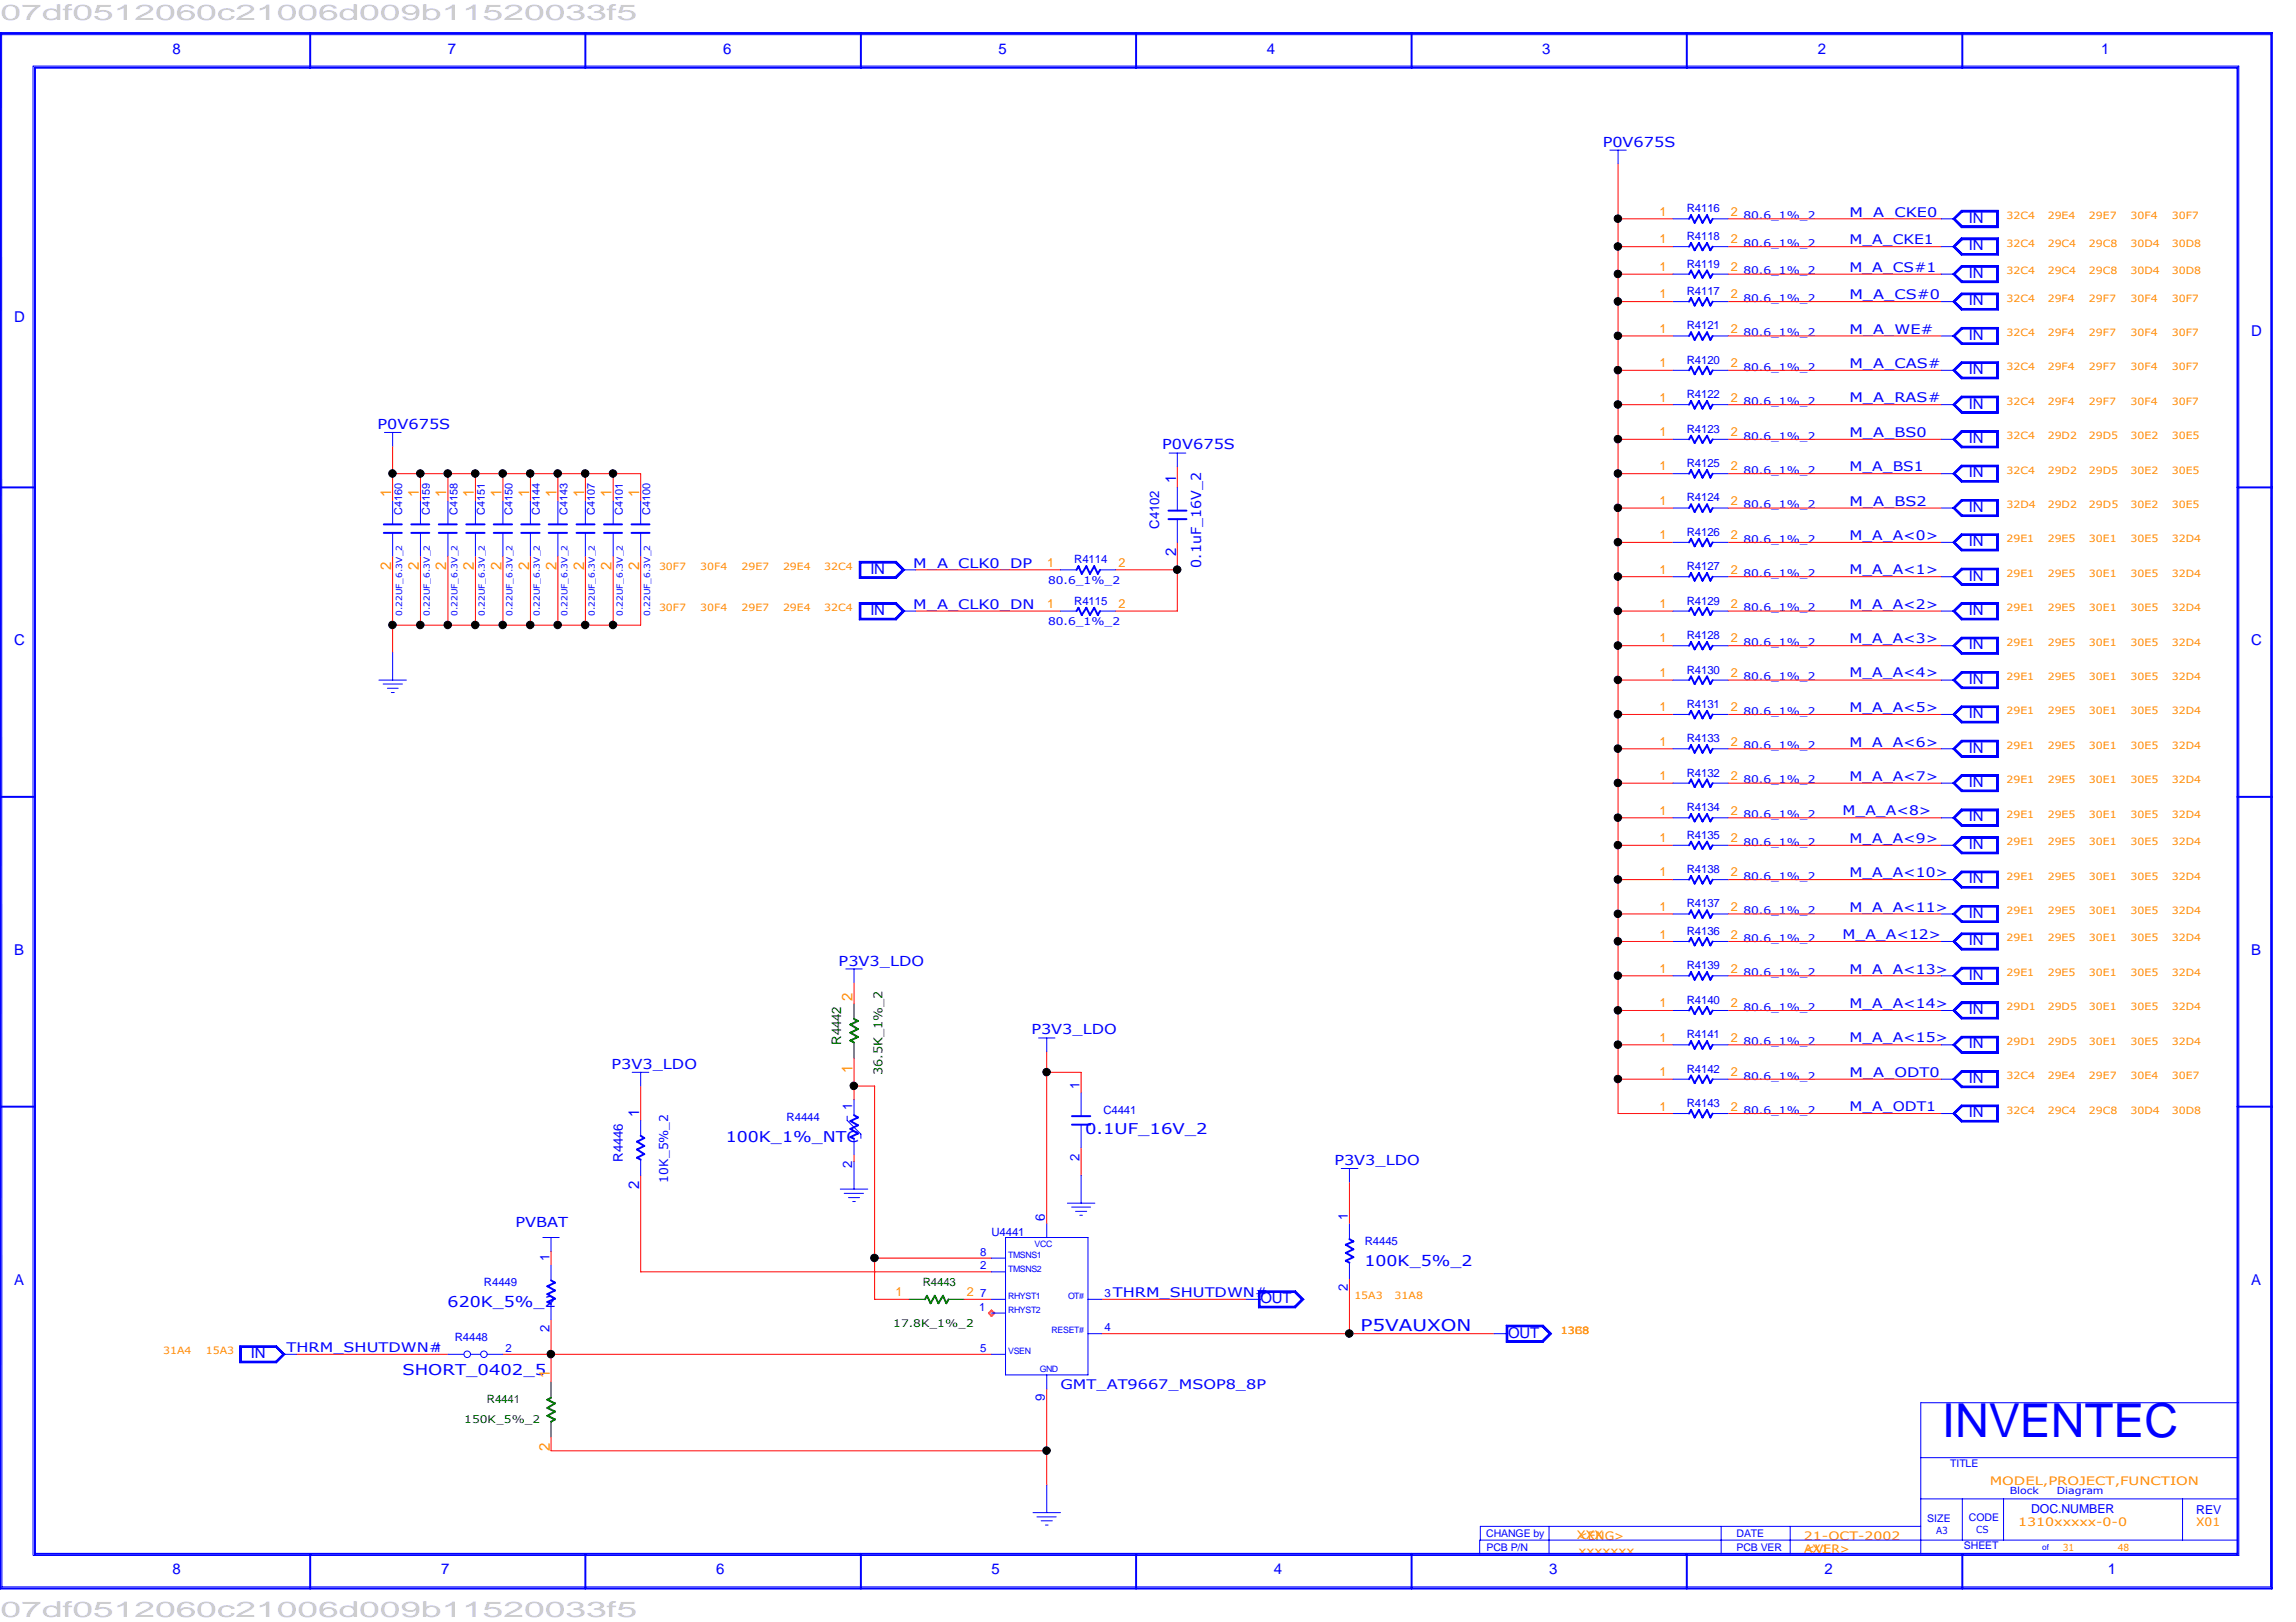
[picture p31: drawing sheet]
<svg xmlns="http://www.w3.org/2000/svg" width="297mm" height="210mm" viewBox="0 0 297 210" stroke-linecap="round" stroke-linejoin="round" font-family="sans-serif">
<defs><g id="words">
<text font-size="6.1" fill="#00f" x="251.2" y="186">INVENTEC</text>
<g font-size="2.8" fill="#cdcdcd">
<text x=".1" y="2.5">07df0512060c21006d009b11520033f5</text>
<text x=".1" y="209.3">07df0512060c21006d009b11520033f5</text>
</g>
<text font-size="2.1" fill="#00f" x="176" y="172.3">P5VAUXON</text>
<g font-size="1.9" fill="#00f">
<text x="22.3" y="6.9">8</text>
<text x="58" y="6.9">7</text>
<text x="93.6" y="6.9">6</text>
<text x="129.2" y="6.9">5</text>
<text x="163.9" y="6.9">4</text>
<text x="199.5" y="6.9">3</text>
<text x="235.2" y="6.9">2</text>
<text x="271.8" y="6.9">1</text>
<text x="254.7" y="28.8">IN</text>
<text x="254.7" y="32.4">IN</text>
<text x="254.7" y="35.9">IN</text>
<text x="1.8" y="41.7">D</text>
<text x="254.7" y="39.5">IN</text>
<text x="254.7" y="44">IN</text>
<text x="291.2" y="43.4">D</text>
<text x="254.7" y="48.4">IN</text>
<text x="254.7" y="52.9">IN</text>
<text x="254.7" y="57.3">IN</text>
<text x="152.1" y="62.6" transform="rotate(-90 152.1 62.6)">1</text>
<text x="254.7" y="61.8">IN</text>
<text x="152.1" y="72" transform="rotate(-90 152.1 72)">2</text>
<text x="254.7" y="66.3">IN</text>
<text x="254.7" y="70.7">IN</text>
<text x="112.6" y="74.3">IN</text>
<text x="254.7" y="75.1">IN</text>
<text x="1.8" y="83.5">C</text>
<text x="112.6" y="79.6">IN</text>
<text x="254.7" y="79.6">IN</text>
<text x="291.2" y="83.5">C</text>
<text x="254.7" y="84">IN</text>
<text x="254.7" y="88.5">IN</text>
<text x="254.7" y="93">IN</text>
<text x="254.7" y="97.4">IN</text>
<text x="254.7" y="101.9">IN</text>
<text x="254.7" y="106.3">IN</text>
<text x="254.7" y="109.9">IN</text>
<text x="254.7" y="114.3">IN</text>
<text x="254.7" y="118.8">IN</text>
<text x="1.8" y="123.6">B</text>
<text x="254.7" y="122.3">IN</text>
<text x="291.2" y="123.6">B</text>
<text x="254.7" y="126.8">IN</text>
<text x="254.7" y="131.2">IN</text>
<text x="254.7" y="135.7">IN</text>
<text x="254.7" y="140.2">IN</text>
<text x="82.7" y="144.5" transform="rotate(-90 82.7 144.5)">1</text>
<text x="93.9" y="147.7">100K_1%_NTC</text>
<text x="140.4" y="146.8">0.1UF_16V_2</text>
<text x="254.7" y="144.6">IN</text>
<text x="82.7" y="153.9" transform="rotate(-90 82.7 153.9)">2</text>
<text x="1.8" y="166.3">A</text>
<text x="176.5" y="163.8">100K_5%_2</text>
<text x="291.2" y="166.3">A</text>
<text x="57.9" y="169.1">620K_5%_2</text>
<text x="163.1" y="168.7">OUT</text>
<text x="195.1" y="173.1">OUT</text>
<text x="32.5" y="175.8">IN</text>
<text x="52.1" y="178">SHORT_0402_5</text>
<text x="22.3" y="203.7">8</text>
<text x="57.1" y="203.7">7</text>
<text x="92.7" y="203.7">6</text>
<text x="128.3" y="203.7">5</text>
<text x="164.8" y="203.7">4</text>
<text x="200.4" y="203.7">3</text>
<text x="236" y="203.7">2</text>
<text x="272.7" y="203.7">1</text>
</g>
<g font-size="1.9" fill="#ff8c00">
<text x="50.6" y="64.3" transform="rotate(-90 50.6 64.3)">1</text>
<text x="54.2" y="64.3" transform="rotate(-90 54.2 64.3)">1</text>
<text x="57.7" y="64.3" transform="rotate(-90 57.7 64.3)">1</text>
<text x="61.3" y="64.3" transform="rotate(-90 61.3 64.3)">1</text>
<text x="64.9" y="64.3" transform="rotate(-90 64.9 64.3)">1</text>
<text x="68.4" y="64.3" transform="rotate(-90 68.4 64.3)">1</text>
<text x="72" y="64.3" transform="rotate(-90 72 64.3)">1</text>
<text x="75.6" y="64.3" transform="rotate(-90 75.6 64.3)">1</text>
<text x="79.1" y="64.3" transform="rotate(-90 79.1 64.3)">1</text>
<text x="82.7" y="64.3" transform="rotate(-90 82.7 64.3)">1</text>
<text x="50.6" y="73.7" transform="rotate(-90 50.6 73.7)">2</text>
<text x="54.2" y="73.7" transform="rotate(-90 54.2 73.7)">2</text>
<text x="57.7" y="73.7" transform="rotate(-90 57.7 73.7)">2</text>
<text x="61.3" y="73.7" transform="rotate(-90 61.3 73.7)">2</text>
<text x="64.9" y="73.7" transform="rotate(-90 64.9 73.7)">2</text>
<text x="68.4" y="73.7" transform="rotate(-90 68.4 73.7)">2</text>
<text x="72" y="73.7" transform="rotate(-90 72 73.7)">2</text>
<text x="75.6" y="73.7" transform="rotate(-90 75.6 73.7)">2</text>
<text x="79.1" y="73.7" transform="rotate(-90 79.1 73.7)">2</text>
<text x="82.7" y="73.7" transform="rotate(-90 82.7 73.7)">2</text>
<text x="110.3" y="129.5" transform="rotate(-90 110.3 129.5)">2</text>
<text x="110.3" y="138.9" transform="rotate(-90 110.3 138.9)">1</text>
<text x="71.1" y="178.3" transform="rotate(-90 71.1 178.3)">1</text>
<text x="71.1" y="187.7" transform="rotate(-90 71.1 187.7)">2</text>
</g>
<g font-size="1.8" fill="#00f">
<text x="207.3" y="19">P0V675S</text>
<text x="48.8" y="55.5">P0V675S</text>
<text x="150.4" y="58.2">P0V675S</text>
<text x="155.4" y="73.5" transform="rotate(-90 155.4 73.5)">0.1uF_16V_2</text>
<text x="108.5" y="125">P3V3_LDO</text>
<text x="133.4" y="133.9">P3V3_LDO</text>
<text x="79.1" y="138.3">P3V3_LDO</text>
<text x="172.6" y="150.8">P3V3_LDO</text>
<text x="66.7" y="158.8">PVBAT</text>
</g>
<g font-size="1.7" fill="#00f">
<text x="239.3" y="28">M_A_CKE0</text>
<text x="239.3" y="31.6">M_A_CKE1</text>
<text x="239.3" y="35.1">M_A_CS#1</text>
<text x="239.3" y="38.7">M_A_CS#0</text>
<text x="239.3" y="43.2">M_A_WE#</text>
<text x="239.3" y="47.6">M_A_CAS#</text>
<text x="239.3" y="52.1">M_A_RAS#</text>
<text x="239.3" y="56.5">M_A_BS0</text>
<text x="239.3" y="61">M_A_BS1</text>
<text x="239.3" y="65.4">M_A_BS2</text>
<text x="150" y="68.4" transform="rotate(-90 150 68.4)">C4102</text>
<text x="239.3" y="69.9">M_A_A&lt;0&gt;</text>
<text x="118.1" y="73.4">M_A_CLK0_DP</text>
<text x="239.3" y="74.3">M_A_A&lt;1&gt;</text>
<text x="118.1" y="78.8">M_A_CLK0_DN</text>
<text x="239.3" y="78.8">M_A_A&lt;2&gt;</text>
<text x="239.3" y="83.2">M_A_A&lt;3&gt;</text>
<text x="239.3" y="87.7">M_A_A&lt;4&gt;</text>
<text x="239.3" y="92.2">M_A_A&lt;5&gt;</text>
<text x="239.3" y="96.6">M_A_A&lt;6&gt;</text>
<text x="239.3" y="101">M_A_A&lt;7&gt;</text>
<text x="238.4" y="105.5">M_A_A&lt;8&gt;</text>
<text x="239.3" y="109.1">M_A_A&lt;9&gt;</text>
<text x="239.3" y="113.5">M_A_A&lt;10&gt;</text>
<text x="239.3" y="118">M_A_A&lt;11&gt;</text>
<text x="238.4" y="121.5">M_A_A&lt;12&gt;</text>
<text x="239.3" y="126">M_A_A&lt;13&gt;</text>
<text x="239.3" y="130.4">M_A_A&lt;14&gt;</text>
<text x="239.3" y="134.9">M_A_A&lt;15&gt;</text>
<text x="110.2" y="143.6" transform="rotate(-90 110.2 143.6)">1</text>
<text x="139.7" y="141" transform="rotate(-90 139.7 141)">1</text>
<text x="239.3" y="139.3">M_A_ODT0</text>
<text x="239.3" y="143.8">M_A_ODT1</text>
<text x="80.6" y="150.3" transform="rotate(-90 80.6 150.3)">R4446</text>
<text x="110.2" y="151.1" transform="rotate(-90 110.2 151.1)">2</text>
<text x="139.7" y="150.2" transform="rotate(-90 139.7 150.2)">2</text>
<text x="135.2" y="158" transform="rotate(-90 135.2 158)">6</text>
<text x="174.4" y="157.9" transform="rotate(-90 174.4 157.9)">1</text>
<text x="71.1" y="163.2" transform="rotate(-90 71.1 163.2)">1</text>
<text x="144" y="167.9">THRM_SHUTDWN#</text>
<text x="174.4" y="167.1" transform="rotate(-90 174.4 167.1)">2</text>
<text x="71.1" y="172.4" transform="rotate(-90 71.1 172.4)">2</text>
<text x="37.1" y="175">THRM_SHUTDWN#</text>
<text x="137.2" y="179.8">GMT_AT9667_MSOP8_8P</text>
<text x="135.2" y="181.4" transform="rotate(-90 135.2 181.4)">9</text>
</g>
<text font-size="1.7" fill="#008000" x="108.8" y="135.2" transform="rotate(-90 108.8 135.2)">R4442</text>
<g font-size="1.6" fill="#ff8c00">
<text x="214.7" y="27.9">1</text>
<text x="223.9" y="27.9">2</text>
<text x="214.7" y="31.5">1</text>
<text x="214.7" y="35.1">1</text>
<text x="223.9" y="31.5">2</text>
<text x="223.9" y="35.1">2</text>
<text x="214.7" y="38.6">1</text>
<text x="223.9" y="38.6">2</text>
<text x="214.7" y="43.1">1</text>
<text x="214.7" y="47.5">1</text>
<text x="223.9" y="43.1">2</text>
<text x="223.9" y="47.5">2</text>
<text x="214.7" y="52">1</text>
<text x="223.9" y="52">2</text>
<text x="214.7" y="56.4">1</text>
<text x="223.9" y="56.4">2</text>
<text x="214.7" y="60.9">1</text>
<text x="214.7" y="65.4">1</text>
<text x="223.9" y="60.9">2</text>
<text x="223.9" y="65.4">2</text>
<text x="214.7" y="69.8">1</text>
<text x="223.9" y="69.8">2</text>
<text x="135.5" y="73.4">1</text>
<text x="144.7" y="73.4">2</text>
<text x="214.7" y="74.3">1</text>
<text x="223.9" y="74.3">2</text>
<text x="135.5" y="78.7">1</text>
<text x="144.7" y="78.7">2</text>
<text x="214.7" y="78.7">1</text>
<text x="214.7" y="83.1">1</text>
<text x="223.9" y="78.7">2</text>
<text x="223.9" y="83.1">2</text>
<text x="214.7" y="87.6">1</text>
<text x="223.9" y="87.6">2</text>
<text x="214.7" y="92.1">1</text>
<text x="223.9" y="92.1">2</text>
<text x="214.7" y="96.5">1</text>
<text x="214.7" y="101">1</text>
<text x="223.9" y="96.5">2</text>
<text x="223.9" y="101">2</text>
<text x="214.7" y="105.4">1</text>
<text x="223.9" y="105.4">2</text>
<text x="214.7" y="109">1</text>
<text x="214.7" y="113.4">1</text>
<text x="223.9" y="109">2</text>
<text x="223.9" y="113.4">2</text>
<text x="214.7" y="117.9">1</text>
<text x="223.9" y="117.9">2</text>
<text x="214.7" y="121.5">1</text>
<text x="214.7" y="125.9">1</text>
<text x="223.9" y="121.5">2</text>
<text x="223.9" y="125.9">2</text>
<text x="214.7" y="130.3">1</text>
<text x="223.9" y="130.3">2</text>
<text x="214.7" y="134.8">1</text>
<text x="223.9" y="134.8">2</text>
<text x="214.7" y="139.2">1</text>
<text x="214.7" y="143.7">1</text>
<text x="223.9" y="139.2">2</text>
<text x="223.9" y="143.7">2</text>
<text x="115.9" y="167.8">1</text>
<text x="125.1" y="167.8">2</text>
</g>
<text font-size="1.6" fill="#008000" x="114.2" y="139.1" transform="rotate(-90 114.2 139.1)">36.5K_1%_2</text>
<g font-size="1.6" fill="#00f">
<text x="86.4" y="153" transform="rotate(-90 86.4 153)">10K_5%_2</text>
<text x="262.8" y="195.8">DOC.NUMBER</text>
<text x="284.1" y="195.9">REV</text>
</g>
<g font-size="1.5" fill="#00f">
<text x="218.2" y="27.5">R4116</text>
<text x="218.2" y="31.1">R4118</text>
<text x="218.2" y="34.6">R4119</text>
<text x="218.2" y="38.2">R4117</text>
<text x="218.2" y="42.6">R4121</text>
<text x="218.2" y="47.1">R4120</text>
<text x="218.2" y="51.5">R4122</text>
<text x="218.2" y="56">R4123</text>
<text x="218.2" y="60.5">R4125</text>
<text x="218.2" y="64.9">R4124</text>
<text x="218.2" y="69.3">R4126</text>
<text x="139" y="72.9">R4114</text>
<text x="218.2" y="73.8">R4127</text>
<text x="139" y="78.2">R4115</text>
<text x="218.2" y="78.2">R4129</text>
<text x="218.2" y="82.7">R4128</text>
<text x="218.2" y="87.2">R4130</text>
<text x="218.2" y="91.6">R4131</text>
<text x="218.2" y="96.1">R4133</text>
<text x="218.2" y="100.5">R4132</text>
<text x="218.2" y="105">R4134</text>
<text x="218.2" y="108.5">R4135</text>
<text x="218.2" y="113">R4138</text>
<text x="218.2" y="117.4">R4137</text>
<text x="218.2" y="121">R4136</text>
<text x="218.2" y="125.4">R4139</text>
<text x="218.2" y="129.9">R4140</text>
<text x="218.2" y="134.4">R4141</text>
<text x="218.2" y="138.8">R4142</text>
<text x="218.2" y="143.3">R4143</text>
<text x="101.8" y="145">R4444</text>
<text x="142.7" y="144.1">C4441</text>
<text x="128.3" y="159.9">U4441</text>
<text x="176.6" y="161.1">R4445</text>
<text x="62.6" y="166.4">R4449</text>
<text x="126.8" y="162.5">8</text>
<text x="126.8" y="167.9">7</text>
<text x="126.8" y="164.3">2</text>
<text x="142.9" y="167.9">3</text>
<text x="58.8" y="173.5">R4448</text>
<text x="126.7" y="169.6">1</text>
<text x="142.9" y="172.3">4</text>
<text x="56.3" y="175">1</text>
<text x="65.4" y="175">2</text>
<text x="126.8" y="175">5</text>
</g>
<g font-size="1.5" fill="#008000">
<text x="119.4" y="166.4">R4443</text>
<text x="63" y="181.6">R4441</text>
</g>
<g font-size="1.5" fill="#ff8c00">
<text x="257.4" y="192.2">MODEL,PROJECT,FUNCTION</text>
<text x="261.1" y="197.5">1310xxxxx-0-0</text>
<text x="284.1" y="197.5">X01</text>
<text x="204" y="199.1">XXX</text>
<text x="204.1" y="199.3">&lt;ENG&gt;</text>
<text x="204.2" y="201.2">xxxxxxx</text>
<text x="233.4" y="199.3">21-OCT-2002</text>
<text x="233.4" y="200.9">AX1</text>
<text x="233.5" y="200.9">&lt;VER&gt;</text>
</g>
<g font-size="1.4" fill="#00f">
<text x="225.5" y="28.4">80.6_1%_2</text>
<text x="225.5" y="32">80.6_1%_2</text>
<text x="225.5" y="35.5">80.6_1%_2</text>
<text x="225.5" y="39.1">80.6_1%_2</text>
<text x="225.5" y="43.5">80.6_1%_2</text>
<text x="225.5" y="48">80.6_1%_2</text>
<text x="225.5" y="52.4">80.6_1%_2</text>
<text x="225.5" y="56.9">80.6_1%_2</text>
<text x="225.5" y="61.3">80.6_1%_2</text>
<text x="225.5" y="65.8">80.6_1%_2</text>
<text x="52" y="66.6" transform="rotate(-90 52 66.6)">C4160</text>
<text x="55.6" y="66.6" transform="rotate(-90 55.6 66.6)">C4159</text>
<text x="59.2" y="66.6" transform="rotate(-90 59.2 66.6)">C4158</text>
<text x="62.7" y="66.6" transform="rotate(-90 62.7 66.6)">C4151</text>
<text x="66.3" y="66.6" transform="rotate(-90 66.3 66.6)">C4150</text>
<text x="69.8" y="66.6" transform="rotate(-90 69.8 66.6)">C4144</text>
<text x="73.4" y="66.6" transform="rotate(-90 73.4 66.6)">C4143</text>
<text x="77" y="66.6" transform="rotate(-90 77 66.6)">C4107</text>
<text x="80.6" y="66.6" transform="rotate(-90 80.6 66.6)">C4101</text>
<text x="84.1" y="66.6" transform="rotate(-90 84.1 66.6)">C4100</text>
<text x="225.5" y="70.2">80.6_1%_2</text>
<text x="135.6" y="75.6">80.6_1%_2</text>
<text x="225.5" y="74.7">80.6_1%_2</text>
<text x="135.6" y="80.9">80.6_1%_2</text>
<text x="225.5" y="79.1">80.6_1%_2</text>
<text x="225.5" y="83.6">80.6_1%_2</text>
<text x="225.5" y="88.1">80.6_1%_2</text>
<text x="225.5" y="92.5">80.6_1%_2</text>
<text x="225.5" y="96.9">80.6_1%_2</text>
<text x="225.5" y="101.4">80.6_1%_2</text>
<text x="225.5" y="105.9">80.6_1%_2</text>
<text x="225.5" y="109.4">80.6_1%_2</text>
<text x="225.5" y="113.9">80.6_1%_2</text>
<text x="225.5" y="118.3">80.6_1%_2</text>
<text x="225.5" y="121.9">80.6_1%_2</text>
<text x="225.5" y="126.3">80.6_1%_2</text>
<text x="225.5" y="130.8">80.6_1%_2</text>
<text x="225.5" y="135.3">80.6_1%_2</text>
<text x="225.5" y="139.7">80.6_1%_2</text>
<text x="225.5" y="144.1">80.6_1%_2</text>
<text x="252.3" y="189.9">TITLE</text>
<text x="249.3" y="197">SIZE</text>
<text x="254.7" y="196.8">CODE</text>
<text x="192.3" y="198.8">CHANGE by</text>
<text x="192.3" y="200.7">PCB P/N</text>
<text x="224.7" y="198.8">DATE</text>
<text x="224.7" y="200.7">PCB VER</text>
<text x="254.1" y="200.4">SHEET</text>
</g>
<g font-size="1.4" fill="#008000">
<text x="115.6" y="171.7">17.8K_1%_2</text>
<text x="60.1" y="184.2">150K_5%_2</text>
</g>
<g font-size="1.3" fill="#ff8c00">
<text x="259.6" y="28.3">32C4</text>
<text x="264.9" y="28.3">29E4</text>
<text x="270.3" y="28.3">29E7</text>
<text x="275.6" y="28.3">30F4</text>
<text x="281" y="28.3">30F7</text>
<text x="259.6" y="31.9">32C4</text>
<text x="259.6" y="35.5">32C4</text>
<text x="264.9" y="31.9">29C4</text>
<text x="264.9" y="35.5">29C4</text>
<text x="270.3" y="31.9">29C8</text>
<text x="270.3" y="35.5">29C8</text>
<text x="275.6" y="31.9">30D4</text>
<text x="275.6" y="35.5">30D4</text>
<text x="281" y="31.9">30D8</text>
<text x="281" y="35.5">30D8</text>
<text x="259.6" y="39">32C4</text>
<text x="264.9" y="39">29F4</text>
<text x="270.3" y="39">29F7</text>
<text x="275.6" y="39">30F4</text>
<text x="281" y="39">30F7</text>
<text x="259.6" y="43.5">32C4</text>
<text x="259.6" y="47.9">32C4</text>
<text x="264.9" y="43.5">29F4</text>
<text x="264.9" y="47.9">29F4</text>
<text x="270.3" y="43.5">29F7</text>
<text x="270.3" y="47.9">29F7</text>
<text x="275.6" y="43.5">30F4</text>
<text x="275.6" y="47.9">30F4</text>
<text x="281" y="43.5">30F7</text>
<text x="281" y="47.9">30F7</text>
<text x="259.6" y="52.4">32C4</text>
<text x="264.9" y="52.4">29F4</text>
<text x="270.3" y="52.4">29F7</text>
<text x="275.6" y="52.4">30F4</text>
<text x="281" y="52.4">30F7</text>
<text x="259.6" y="56.9">32C4</text>
<text x="264.9" y="56.9">29D2</text>
<text x="270.3" y="56.9">29D5</text>
<text x="275.6" y="56.9">30E2</text>
<text x="281" y="56.9">30E5</text>
<text x="259.6" y="61.3">32C4</text>
<text x="259.6" y="65.7">32D4</text>
<text x="264.9" y="61.3">29D2</text>
<text x="264.9" y="65.7">29D2</text>
<text x="270.3" y="61.3">29D5</text>
<text x="270.3" y="65.7">29D5</text>
<text x="275.6" y="61.3">30E2</text>
<text x="275.6" y="65.7">30E2</text>
<text x="281" y="61.3">30E5</text>
<text x="281" y="65.7">30E5</text>
<text x="259.6" y="70.2">29E1</text>
<text x="264.9" y="70.2">29E5</text>
<text x="270.3" y="70.2">30E1</text>
<text x="275.6" y="70.2">30E5</text>
<text x="281" y="70.2">32D4</text>
<text x="85.3" y="73.7">30F7</text>
<text x="90.6" y="73.7">30F4</text>
<text x="95.9" y="73.7">29E7</text>
<text x="101.3" y="73.7">29E4</text>
<text x="106.6" y="73.7">32C4</text>
<text x="259.6" y="74.6">29E1</text>
<text x="264.9" y="74.6">29E5</text>
<text x="270.3" y="74.6">30E1</text>
<text x="275.6" y="74.6">30E5</text>
<text x="281" y="74.6">32D4</text>
<text x="85.3" y="79.1">30F7</text>
<text x="90.6" y="79.1">30F4</text>
<text x="95.9" y="79.1">29E7</text>
<text x="101.3" y="79.1">29E4</text>
<text x="106.6" y="79.1">32C4</text>
<text x="259.6" y="79.1">29E1</text>
<text x="259.6" y="83.6">29E1</text>
<text x="264.9" y="79.1">29E5</text>
<text x="264.9" y="83.6">29E5</text>
<text x="270.3" y="79.1">30E1</text>
<text x="270.3" y="83.6">30E1</text>
<text x="275.6" y="79.1">30E5</text>
<text x="275.6" y="83.6">30E5</text>
<text x="281" y="79.1">32D4</text>
<text x="281" y="83.6">32D4</text>
<text x="259.6" y="88">29E1</text>
<text x="264.9" y="88">29E5</text>
<text x="270.3" y="88">30E1</text>
<text x="275.6" y="88">30E5</text>
<text x="281" y="88">32D4</text>
<text x="259.6" y="92.5">29E1</text>
<text x="264.9" y="92.5">29E5</text>
<text x="270.3" y="92.5">30E1</text>
<text x="275.6" y="92.5">30E5</text>
<text x="281" y="92.5">32D4</text>
<text x="259.6" y="96.9">29E1</text>
<text x="259.6" y="101.3">29E1</text>
<text x="264.9" y="96.9">29E5</text>
<text x="264.9" y="101.3">29E5</text>
<text x="270.3" y="96.9">30E1</text>
<text x="270.3" y="101.3">30E1</text>
<text x="275.6" y="96.9">30E5</text>
<text x="275.6" y="101.3">30E5</text>
<text x="281" y="96.9">32D4</text>
<text x="281" y="101.3">32D4</text>
<text x="259.6" y="105.8">29E1</text>
<text x="264.9" y="105.8">29E5</text>
<text x="270.3" y="105.8">30E1</text>
<text x="275.6" y="105.8">30E5</text>
<text x="281" y="105.8">32D4</text>
<text x="259.6" y="109.4">29E1</text>
<text x="259.6" y="113.8">29E1</text>
<text x="264.9" y="109.4">29E5</text>
<text x="264.9" y="113.8">29E5</text>
<text x="270.3" y="109.4">30E1</text>
<text x="270.3" y="113.8">30E1</text>
<text x="275.6" y="109.4">30E5</text>
<text x="275.6" y="113.8">30E5</text>
<text x="281" y="109.4">32D4</text>
<text x="281" y="113.8">32D4</text>
<text x="259.6" y="118.3">29E1</text>
<text x="264.9" y="118.3">29E5</text>
<text x="270.3" y="118.3">30E1</text>
<text x="275.6" y="118.3">30E5</text>
<text x="281" y="118.3">32D4</text>
<text x="259.6" y="121.8">29E1</text>
<text x="264.9" y="121.8">29E5</text>
<text x="270.3" y="121.8">30E1</text>
<text x="275.6" y="121.8">30E5</text>
<text x="281" y="121.8">32D4</text>
<text x="259.6" y="126.3">29E1</text>
<text x="259.6" y="130.8">29D1</text>
<text x="264.9" y="126.3">29E5</text>
<text x="264.9" y="130.8">29D5</text>
<text x="270.3" y="126.3">30E1</text>
<text x="270.3" y="130.8">30E1</text>
<text x="275.6" y="126.3">30E5</text>
<text x="275.6" y="130.8">30E5</text>
<text x="281" y="126.3">32D4</text>
<text x="281" y="130.8">32D4</text>
<text x="259.6" y="135.2">29D1</text>
<text x="264.9" y="135.2">29D5</text>
<text x="270.3" y="135.2">30E1</text>
<text x="275.6" y="135.2">30E5</text>
<text x="281" y="135.2">32D4</text>
<text x="259.6" y="139.7">32C4</text>
<text x="264.9" y="139.7">29E4</text>
<text x="270.3" y="139.7">29E7</text>
<text x="275.6" y="139.7">30E4</text>
<text x="281" y="139.7">30E7</text>
<text x="259.6" y="144.1">32C4</text>
<text x="264.9" y="144.1">29C4</text>
<text x="270.3" y="144.1">29C8</text>
<text x="275.6" y="144.1">30D4</text>
<text x="281" y="144.1">30D8</text>
<text x="175.2" y="168.1">15A3</text>
<text x="180.4" y="168.1">31A8</text>
<text x="201.9" y="172.6">13C8</text>
<text x="201.9" y="172.6">13B8</text>
<text x="21.1" y="175.3">31A4</text>
<text x="26.6" y="175.3">15A3</text>
<text x="266.9" y="200.7">31</text>
<text x="274" y="200.7">48</text>
</g>
<g font-size="1.3" fill="#00f">
<text x="260" y="193.4">Block</text>
<text x="266.1" y="193.4">Diagram</text>
<text x="250.5" y="198.5">A3</text>
<text x="255.6" y="198.4">CS</text>
</g>
<g font-size="1.1" fill="#00f">
<text x="52" y="79.8" transform="rotate(-90 52 79.8)">0.22UF_6.3V_2</text>
<text x="55.6" y="79.8" transform="rotate(-90 55.6 79.8)">0.22UF_6.3V_2</text>
<text x="59.2" y="79.8" transform="rotate(-90 59.2 79.8)">0.22UF_6.3V_2</text>
<text x="62.7" y="79.8" transform="rotate(-90 62.7 79.8)">0.22UF_6.3V_2</text>
<text x="66.3" y="79.8" transform="rotate(-90 66.3 79.8)">0.22UF_6.3V_2</text>
<text x="69.8" y="79.8" transform="rotate(-90 69.8 79.8)">0.22UF_6.3V_2</text>
<text x="73.4" y="79.8" transform="rotate(-90 73.4 79.8)">0.22UF_6.3V_2</text>
<text x="77" y="79.8" transform="rotate(-90 77 79.8)">0.22UF_6.3V_2</text>
<text x="80.6" y="79.8" transform="rotate(-90 80.6 79.8)">0.22UF_6.3V_2</text>
<text x="84.1" y="79.8" transform="rotate(-90 84.1 79.8)">0.22UF_6.3V_2</text>
<text x="133.9" y="161.3">VCC</text>
<text x="130.4" y="162.8">TMSNS1</text>
<text x="130.4" y="164.5">TMSNS2</text>
<text x="130.4" y="168.1">RHYST1</text>
<text x="130.4" y="169.9">RHYST2</text>
<text x="136.1" y="172.6">RESET#</text>
<text x="138.2" y="168.1">OT#</text>
<text x="130.4" y="175.2">VSEN</text>
<text x="134.5" y="177.5">GND</text>
<text x="264.2" y="200.6">of</text>
</g>
</g></defs>
<path d="M110.5 131.9l.5 .2-1 .5 1 .6-1 .4 1 .6-1 .5 .5 .2M119.7 168.1l.2-.4 .5 1 .5-1 .5 1 .6-1 .4 1 .3-.6M71.3 180.9l-.5 .2 1 .5-1 .6 1 .5-1 .5 1 .5-.5 .3" fill="none" stroke="#008000" stroke-width=".25"/>
<path d="M110.5 129.9v2M110.5 134.9v2.1M71.3 178.8v2.1M117.6 168.1h2.1M122.7 168.1h2M71.3 184v2" fill="none" stroke="#008000" stroke-width=".13"/>
<g fill="none" stroke="#f00" stroke-width=".13">
<path d="M209.3 35.5h7.1M209.3 39h7.1M209.3 21.2v122.9h7.1M209.3 31.9h7.1M209.3 28.3h7.1M223.6 35.5h27.6M223.6 39h27.6M223.6 31.9h27.6M223.6 28.3h27.6M50.8 57.7v7.2M209.3 47.9h7.1M209.3 43.5h7.1"/>
<path d="M209.3 52.4h7.1M209.3 56.9h7.1M223.6 47.9h27.6M223.6 43.5h27.6M223.6 52.4h27.6M223.6 56.9h27.6M50.8 61.3h32.1v3.6M50.8 72v12.5M54.4 61.3v3.6M54.4 72v8.9M58 61.3v3.6M58 72v8.9"/>
<path d="M61.5 61.3v3.6M61.5 72v8.9M65.1 61.3v3.6M65.1 72v8.9M68.6 61.3v3.6M68.6 72v8.9M72.2 61.3v3.6M72.2 72v8.9M75.7 61.3v3.6M75.7 72v8.9M79.3 61.3v3.6M79.3 72v8.9"/>
<path d="M82.9 72v8.9h-32.1M118.5 73.7h18.7M118.5 79.1h18.7M144.3 73.7h8M152.3 60.4v2.7M152.3 70.2v8.9h-8M209.3 61.3h7.1M209.3 79.1h7.1M209.3 65.7h7.1M209.3 70.2h7.1M209.3 74.6h7.1M223.6 61.3h27.6"/>
<path d="M223.6 79.1h27.6M223.6 65.7h27.6M223.6 70.2h27.6M223.6 74.6h27.6M209.3 83.6h7.1M209.3 88h7.1M209.3 92.5h7.1M209.3 96.9h7.1M223.6 83.6h27.6M223.6 88h27.6M223.6 92.5h27.6M223.6 96.9h27.6"/>
<path d="M209.3 101.3h7.1M209.3 105.8h7.1M209.3 109.4h7.1M209.3 113.8h7.1M209.3 118.3h7.1M223.6 101.3h27.6M223.6 105.8h27.6M223.6 109.4h27.6M223.6 113.8h27.6M223.6 118.3h27.6M110.5 127.2v2.7M110.5 137v5.3"/>
<path d="M135.4 136.1v22.3M135.4 138.8h4.5v2.6M209.3 121.8h7.1M209.3 126.3h7.1M209.3 130.8h7.1M209.3 135.2h7.1M209.3 139.7h7.1M223.6 121.8h27.6M223.6 126.3h27.6M223.6 130.8h27.6M223.6 135.2h27.6M223.6 139.7h27.6"/>
<path d="M82.9 140.5v4.5M82.9 152.1v12.5h45.4M110.5 149.4v.9M110.5 140.5h2.7v27.6h4.4M139.9 148.5v3.6M174.6 153v5.4M223.6 144.1h27.6M38.4 175.3h19.6M65.1 175.3h63.2M71.3 161.9v1.8M71.3 170.8v8M113.2 162.8h15.1"/>
<path d="M124.7 168.1h3.6M135.4 179.7v12.5M142.5 172.6h50.8M142.5 168.1h18.7M174.6 165.5v7.1M71.3 186v1.7h64.1"/>
</g>
<path d="M128.3 169.6l.3 .3-.3 .4-.4-.4z" fill="none" stroke="#ff1493" stroke-width=".25"/>
<g fill="none" stroke="#00f" stroke-width=".13">
<path d="M.2 4.4l.1 201M.3 4.5h293.4M4.3 8.6v192.7M4.3 8.6h285.3v192.7h-285.3M208.3 19.4h2.1M209.3 19.4v1.8M293.8 4.5l-.1 200.9h-293.4M216.4 39h2.1M216.4 35.5h2.1M216.4 31.9h2.1M216.4 28.3h2.1M221.6 39h2"/>
<path d="M221.6 35.5h2M221.6 31.9h2M221.6 28.3h2M251.2 39h1.7M251.2 35.5h1.7M251.2 31.9h1.7M251.2 28.3h1.7M252.6 28.3l1.1-1.1h4.8v2.3h-4.8zM252.6 35.5l1.1-1.1h4.8v2.2h-4.8zM252.6 39l1.1-1.1h4.8v2.2h-4.8zM252.7 28.3l1.1-1h4.6v2.1h-4.6zM252.7 31.9l1.1-1h4.6v2h-4.6z"/>
<path d="M252.7 35.5l1.1-1.1h4.6v2.1h-4.6zM252.7 39l1.1-1h4.6v2h-4.6zM252.9 28.3l.9-.9h4.6v1.9h-4.6zM252.9 31.9l.9-1h4.6v2h-4.6zM252.9 35.5l.9-1h4.6v1.9h-4.6zM252.9 39l.9-.9h4.6v1.9h-4.6zM252.9 28.3l1-.9h4.4v1.8h-4.4zM252.9 31.9l1-.9h4.4v1.8h-4.4zM252.9 35.5l1-.9h4.4v1.8h-4.4zM252.9 39l1-.9h4.4v1.8h-4.4zM253.7 30.8h4.8v2.2h-4.8l-1.1-1.1zM49.7 56h2.2"/>
<path d="M50.8 56v1.7M151.3 58.6h2.1M152.3 58.6v1.8M216.4 56.9h2.1M216.4 52.4h2.1M216.4 47.9h2.1M216.4 43.5h2.1M221.6 56.9h2M221.6 52.4h2M221.6 47.9h2M221.6 43.5h2M251.2 56.9h1.7"/>
<path d="M251.2 52.4h1.7M251.2 47.9h1.7M251.2 43.5h1.7M252.6 43.5l1.1-1.1h4.8v2.2h-4.8zM252.6 47.9l1.1-1.1h4.8v2.2h-4.8zM252.6 52.4l1.1-1.1h4.8v2.2h-4.8zM252.7 43.5l1.1-1h4.6v2h-4.6zM252.7 47.9l1.1-1h4.6v2.1h-4.6zM252.7 52.4l1.1-1h4.6v2h-4.6zM252.7 56.9l1.1-1.1h4.6v2.1h-4.6zM252.9 43.5l.9-1h4.6v1.9h-4.6zM252.9 47.9l.9-1h4.6v2h-4.6z"/>
<path d="M252.9 52.4l.9-1h4.6v1.9h-4.6zM252.9 56.9l.9-1h4.6v1.9h-4.6zM252.9 43.5l1-.9h4.4v1.8h-4.4zM252.9 47.9l1-.9h4.4v1.8h-4.4zM252.9 52.4l1-.9h4.4v1.8h-4.4zM252.9 56.9l1-.9h4.4v1.7h-4.4zM253.7 55.7h4.8v2.3h-4.8l-1.1-1.1zM50.8 64.9v3M50.8 69v3M54.4 64.9v3M54.4 69v3M58 64.9v3"/>
<path d="M58 69v3M61.5 64.9v3M61.5 69v3M65.1 64.9v3M65.1 69v3M68.6 64.9v3M68.6 69v3M72.2 64.9v3M72.2 69v3M75.7 64.9v3M75.7 69v3M79.3 64.9v3"/>
<path d="M79.3 69v3M82.9 64.9v3M82.9 69v3M111.2 78h4.7l1.1 1.1-1.1 1.1h-4.7zM111.2 72.6h4.7l1.1 1.1-1.1 1.1h-4.7zM111.2 78.1h4.7l1 1-1 1h-4.7zM111.2 72.7h4.7l1 1-1 1.1h-4.7zM111.3 78.1h4.6l.9 1-.9 1h-4.6zM111.3 72.8h4.6l.9 .9-.9 1h-4.6zM111.4 72.9h4.4l.9 .8-.9 .9h-4.4zM111.4 78.2h4.4l.9 .9-.9 .9h-4.4zM116.7 79.1h1.8"/>
<path d="M116.7 73.7h1.8M137.2 79.1h2.1M137.2 73.7h2.1M142.3 79.1h2M142.3 73.7h2M152.3 63.1v3M152.3 67.2v3M216.4 79.1h2.1M216.4 74.6h2.1M216.4 70.2h2.1M216.4 65.7h2.1M216.4 61.3h2.1"/>
<path d="M221.6 79.1h2M221.6 74.6h2M221.6 70.2h2M221.6 65.7h2M221.6 61.3h2M251.2 79.1h1.7M251.2 74.6h1.7M251.2 70.2h1.7M251.2 65.7h1.7M251.2 61.3h1.7M252.6 61.3l1.1-1.1h4.8v2.2h-4.8zM252.6 65.7l1.1-1.1h4.8v2.2h-4.8z"/>
<path d="M252.6 70.2l1.1-1.1h4.8v2.2h-4.8zM252.6 74.6l1.1-1.1h4.8v2.2h-4.8zM252.6 79.1l1.1-1.1h4.8v2.2h-4.8zM252.7 61.3l1.1-1.1h4.6v2.1h-4.6zM252.7 65.7l1.1-1h4.6v2.1h-4.6zM252.7 70.2l1.1-1h4.6v2h-4.6zM252.7 74.6l1.1-1h4.6v2.1h-4.6zM252.7 79.1l1.1-1h4.6v2h-4.6zM252.9 61.3l.9-1h4.6v1.9h-4.6zM252.9 65.7l.9-.9h4.6v1.9h-4.6zM252.9 70.2l.9-1h4.6v2h-4.6zM252.9 74.6l.9-.9h4.6v1.9h-4.6z"/>
<path d="M252.9 79.1l.9-1h4.6v2h-4.6zM252.9 61.3l1-.9h4.4v1.8h-4.4zM252.9 65.7l1-.8h4.4v1.7h-4.4zM252.9 70.2l1-.9h4.4v1.8h-4.4zM252.9 74.6l1-.9h4.4v1.8h-4.4zM252.9 79.1l1-.9h4.4v1.8h-4.4zM49 88h3.6M49.6 88.5h2.5M50.1 89.1h1.4M50.6 89.6h.4M50.8 84.5v3.5M216.4 96.9h2.1"/>
<path d="M216.4 92.5h2.1M216.4 88h2.1M216.4 83.6h2.1M221.6 96.9h2M221.6 92.5h2M221.6 88h2M221.6 83.6h2M251.2 96.9h1.7M251.2 92.5h1.7M251.2 88h1.7M251.2 83.6h1.7M252.6 83.6l1.1-1.1h4.8v2.2h-4.8z"/>
<path d="M252.6 88l1.1-1.1h4.8v2.2h-4.8zM252.6 92.5l1.1-1.1h4.8v2.2h-4.8zM252.6 96.9l1.1-1.1h4.8v2.2h-4.8zM252.7 83.6l1.1-1.1h4.6v2.1h-4.6zM252.7 88l1.1-1h4.6v2h-4.6zM252.7 92.5l1.1-1.1h4.6v2.1h-4.6zM252.7 96.9l1.1-1h4.6v2.1h-4.6zM252.9 83.6l.9-1h4.6v1.9h-4.6zM252.9 88l.9-1h4.6v2h-4.6zM252.9 92.5l.9-1h4.6v1.9h-4.6zM252.9 96.9l.9-1h4.6v2h-4.6zM252.9 83.6l1-.9h4.4v1.8h-4.4z"/>
<path d="M252.9 88l1-.9h4.4v1.8h-4.4zM252.9 92.5l1-.9h4.4v1.7h-4.4zM252.9 96.9l1-.9h4.4v1.8h-4.4zM216.4 118.3h2.1M216.4 113.8h2.1M216.4 109.4h2.1M216.4 105.8h2.1M216.4 101.3h2.1M221.6 118.3h2M221.6 113.8h2M221.6 109.4h2M221.6 105.8h2"/>
<path d="M221.6 101.3h2M251.2 118.3h1.7M251.2 113.8h1.7M251.2 109.4h1.7M251.2 105.8h1.7M251.2 101.3h1.7M252.6 101.3l1.1-1.1h4.8v2.2h-4.8zM252.6 109.4l1.1-1.1h4.8v2.2h-4.8zM252.6 113.8l1.1-1.1h4.8v2.2h-4.8zM252.6 118.3l1.1-1.1h4.8v2.2h-4.8zM252.7 101.3l1.1-1h4.6v2.1h-4.6zM252.7 105.8l1.1-1h4.6v2h-4.6z"/>
<path d="M252.7 109.4l1.1-1.1h4.6v2.1h-4.6zM252.7 113.8l1.1-1h4.6v2.1h-4.6zM252.7 118.3l1.1-1h4.6v2h-4.6zM252.9 101.3l.9-.9h4.6v1.9h-4.6zM252.9 105.8l.9-.9h4.6v1.9h-4.6zM252.9 109.4l.9-1h4.6v1.9h-4.6zM252.9 113.8l.9-.9h4.6v1.9h-4.6zM252.9 118.3l.9-1h4.6v2h-4.6zM252.9 101.3l1-.8h4.4v1.7h-4.4zM252.9 105.8l1-.9h4.4v1.8h-4.4zM252.9 109.4l1-.9h4.4v1.8h-4.4zM252.9 113.8l1-.9h4.4v1.8h-4.4z"/>
<path d="M252.9 118.3l1-.9h4.4v1.8h-4.4zM253.7 104.7h4.8v2.2h-4.8l-1.1-1.1zM81.8 138.8h2.1M82.9 138.8v1.7M109.4 125.4h2.1M110.5 125.4v1.8M134.4 134.3h2.1M135.4 134.3v1.8M216.4 139.7h2.1M216.4 135.2h2.1M216.4 130.8h2.1M216.4 126.3h2.1"/>
<path d="M216.4 121.8h2.1M221.6 139.7h2M221.6 135.2h2M221.6 130.8h2M221.6 126.3h2M221.6 121.8h2M251.2 139.7h1.7M251.2 135.2h1.7M251.2 130.8h1.7M251.2 126.3h1.7M251.2 121.8h1.7M252.6 121.8l1.1-1.1h4.8v2.2h-4.8z"/>
<path d="M252.6 126.3l1.1-1.1h4.8v2.2h-4.8zM252.6 135.2l1.1-1.1h4.8v2.2h-4.8zM252.6 139.7l1.1-1.1h4.8v2.2h-4.8zM252.7 121.8l1.1-1h4.6v2.1h-4.6zM252.7 126.3l1.1-1h4.6v2h-4.6zM252.7 130.8l1.1-1.1h4.6v2.1h-4.6zM252.7 135.2l1.1-1h4.6v2h-4.6zM252.7 139.7l1.1-1.1h4.6v2.1h-4.6zM252.9 121.8l.9-.9h4.6v1.9h-4.6zM252.9 126.3l.9-1h4.6v2h-4.6zM252.9 130.8l.9-1h4.6v1.9h-4.6zM252.9 135.2l.9-1h4.6v1.9h-4.6z"/>
<path d="M252.9 139.7l.9-1h4.6v1.9h-4.6zM252.9 126.3l1-.9h4.4v1.8h-4.4zM252.9 135.2l1-.9h4.4v1.8h-4.4zM252.9 121.8l1-.9h4.4v1.8h-4.4zM252.9 130.8l1-.9h4.4v1.8h-4.4zM252.9 139.7l1-.9h4.4v1.7h-4.4zM253.7 129.6h4.8v2.3h-4.8l-1.1-1.1zM82.9 145v2M82.9 150.1v2M108.7 153.9h3.6M109.2 154.4h2.5M109.6 144.4v.6l1.8 1.8v.5"/>
<path d="M109.8 155h1.4M110.3 155.5h.4M110.5 142.3v2M110.5 147.4v2M110.5 150.3v3.6M135.4 158.4v1.7M138.1 155.7h3.5M138.6 156.2h2.5M139.1 156.8h1.5M139.7 157.3h.3M139.9 141.4v3M139.9 145.5v3"/>
<path d="M139.9 152.1v3.6M173.5 151.2h2.2M174.6 151.2v1.8M174.6 158.4v2M216.4 144.1h2.1M221.6 144.1h2M251.2 144.1h1.7M252.7 144.1l1.1-1h4.6v2h-4.6zM252.9 144.1l1-.9h4.4v1.8h-4.4zM253.7 143h4.8v2.2h-4.8l-1.1-1.1zM253.8 143.1h4.6v2h-4.6l-.9-1zM31 174.2h4.8l1.1 1.1-1.1 1.1h-4.8z"/>
<path d="M31.1 174.2h4.6l1.1 1.1-1.1 1h-4.6zM31.2 174.3h4.5l1 1-1 .9h-4.5zM31.2 174.4h4.5l.9 .9-.9 .8h-4.5zM36.6 175.3h1.8M58 175.3h2M60.9 175.3h1.3M63.1 175.3h2M70.2 160.1h2.1M71.3 160.1v1.8M71.3 163.7v2M71.3 168.7v2.1M128.3 175.3h1.8"/>
<path d="M128.3 169.9h1.8M128.3 164.6h1.8M128.3 168.1h1.8M128.3 162.8h1.8M130.1 160.1h10.7v17.8h-10.7zM135.4 177.9v1.8M140.8 168.1h1.7M140.8 172.6h1.7M161.2 168.1h1.8M162.8 167h4.8l1.1 1.1-1.1 1.1h-4.8zM162.9 167.1h4.7l1 1-1 1.1h-4.7zM162.9 167.2h4.6l1 .9-1 1h-4.6z"/>
<path d="M163 167.3h4.5l.9 .8-.9 .9h-4.5zM174.6 163.4v2.1M193.3 172.6h1.8M194.9 171.5h4.7l1.1 1.1-1.1 1.1h-4.7zM194.9 171.6h4.7l1 1-1 1.1h-4.7zM195 171.7h4.6l.9 .9-.9 1h-4.6zM195.1 171.7h4.4l.9 .9-.9 .9h-4.4zM133.6 195.7h3.6M134.2 196.3h2.4M134.7 196.8h1.4M135.3 197.4h.3M135.4 192.2v3.5"/>
<path d="M191.4 199.3v1.8M200.4 197.5v3.6M222.7 197.5v3.6M231.6 197.5v3.6M248.5 197.5h-57v1.8h98M248.5 181.5v19.6M248.5 194h41M248.5 188.6h41M248.6 181.5h41M253.9 194v5.3M259.2 194v5.3M282.4 194v5.3"/>
<circle cx="60.4" cy="175.3" r=".43"/>
<circle cx="62.6" cy="175.3" r=".43"/>
</g>
<g fill="none" stroke="#00f" stroke-width=".25">
<path d="M0 4.3h293.9v201.3h-293.9zM40.1 4.3v4.5M75.7 4.3v4.5M111.4 4.3v4.5M147 4.3v4.5M182.6 4.3v4.5M218.2 4.3v4.5M253.9 4.3v4.5M289.5 8.8h-285v192.3h285M289.5 8.7v192.4M218.5 39l.3-.4 .4 .9 .6-.9 .5 .9 .5-.9 .5 .9 .3-.5M218.5 35.5l.3-.5 .4 .9 .6-.9 .5 .9 .5-.9 .5 .9 .3-.4"/>
<path d="M218.5 31.9l.3-.4 .4 .9 .6-.9 .5 .9 .5-.9 .5 .9 .3-.5M218.5 28.3l.3-.4 .4 .9 .6-.9 .5 .9 .5-.9 .5 .9 .3-.5M218.5 56.9l.3-.5 .4 .9 .6-.9 .5 .9 .5-.9 .5 .9 .3-.4M218.5 52.4l.3-.5 .4 1 .6-1 .5 1 .5-1 .5 1 .3-.5M218.5 47.9l.3-.4 .4 .9 .6-.9 .5 .9 .5-.9 .5 .9 .3-.5M218.5 43.5l.3-.5 .4 1 .6-1 .5 1 .5-1 .5 1 .3-.5M0 63.1h4.5M49.7 67.9h2.3M49.7 69h2.3M53.2 67.9h2.3M53.2 69h2.3M56.8 67.9h2.3"/>
<path d="M56.8 69h2.3M60.3 67.9h2.4M60.3 69h2.4M63.9 67.9h2.3M63.9 69h2.3M67.4 67.9h2.4M67.4 69h2.4M71 67.9h2.4M71 69h2.4M74.6 67.9h2.3M74.6 69h2.3M78.1 67.9h2.4"/>
<path d="M78.1 69h2.4M81.7 67.9h2.3M81.7 69h2.3M139.3 73.7l.2-.4 .5 1 .5-1 .5 1 .6-1 .4 1 .3-.6M139.3 79.1l.2-.4 .5 .9 .5-.9 .5 .9 .6-.9 .4 .9 .3-.5M151.2 66.1h2.3M151.2 67.2h2.3M218.5 79.1l.3-.4 .4 .9 .6-.9 .5 .9 .5-.9 .5 .9 .3-.5M218.5 74.6l.3-.4 .4 .9 .6-.9 .5 .9 .5-.9 .5 .9 .3-.5M218.5 70.2l.3-.5 .4 1 .6-1 .5 1 .5-1 .5 1 .3-.5M218.5 65.7l.3-.4 .4 1 .6-1 .5 1 .5-1 .5 1 .3-.6M218.5 61.3l.3-.5 .4 1 .6-1 .5 1 .5-1 .5 1 .3-.5"/>
<path d="M289.5 63.1h4.4M218.5 96.9l.3-.5 .4 1 .6-1 .5 1 .5-1 .5 1 .3-.5M218.5 92.5l.3-.5 .4 1 .6-1 .5 1 .5-1 .5 1 .3-.5M218.5 88l.3-.5 .4 1 .6-1 .5 1 .5-1 .5 1 .3-.5M218.5 83.6l.3-.5 .4 .9 .6-.9 .5 .9 .5-.9 .5 .9 .3-.4M0 103.1h4.5M218.5 118.3l.3-.5 .4 1 .6-1 .5 1 .5-1 .5 1 .3-.5M218.5 113.8l.3-.4 .4 .9 .6-.9 .5 .9 .5-.9 .5 .9 .3-.5M218.5 109.4l.3-.5 .4 1 .6-1 .5 1 .5-1 .5 1 .3-.5M218.5 105.8l.3-.4 .4 .9 .6-.9 .5 .9 .5-.9 .5 .9 .3-.5M218.5 101.3l.3-.4 .4 1 .6-1 .5 1 .5-1 .5 1 .3-.6M289.5 103.1h4.4"/>
<path d="M218.5 139.7l.3-.5 .4 1 .6-1 .5 1 .5-1 .5 1 .3-.5M218.5 135.2l.3-.5 .4 1 .6-1 .5 1 .5-1 .5 1 .3-.5M218.5 130.8l.3-.5 .4 .9 .6-.9 .5 .9 .5-.9 .5 .9 .3-.4M218.5 126.3l.3-.5 .4 1 .6-1 .5 1 .5-1 .5 1 .3-.5M218.5 121.8l.3-.4 .4 .9 .6-.9 .5 .9 .5-.9 .5 .9 .3-.5M0 143.2h4.5M82.9 147l.5 .3-1 .4 1 .6-1 .5 1 .6-1 .4 .5 .3M110.5 144.3l.5 .3-1 .5 1 .5-1 .5 1 .6-1 .5 .5 .2M138.7 144.4h2.4M138.7 145.5h2.4M218.5 144.1l.3-.5 .4 1 .6-1 .5 1 .5-1 .5 1 .3-.5M289.5 143.2h4.4"/>
<path d="M71.3 165.7l.5 .3-1 .5 1 .5-1 .5 1 .6-1 .4 .5 .2M174.6 160.4l.5 .3-1 .4 1 .6-1 .4 1 .6-1 .5 .5 .2M40.1 201.1v4.5M75.7 201.1v4.5M111.4 201.1v4.5M147 201.1v4.5M182.6 201.1v4.5M218.2 201.1v4.5M253.9 201.1v4.5"/>
</g>
<g fill="#000">
<circle cx="209.3" cy="31.9" r=".49"/>
<circle cx="209.3" cy="28.3" r=".49"/>
<circle cx="209.3" cy="39" r=".49"/>
<circle cx="209.3" cy="35.4" r=".49"/>
<circle cx="209.3" cy="52.3" r=".49"/>
<circle cx="209.3" cy="47.9" r=".49"/>
<circle cx="209.3" cy="56.8" r=".49"/>
<circle cx="209.3" cy="43.4" r=".49"/>
<circle cx="50.8" cy="61.3" r=".49"/>
<circle cx="54.4" cy="61.3" r=".49"/>
<circle cx="57.9" cy="61.3" r=".49"/>
<circle cx="61.5" cy="61.3" r=".49"/>
<circle cx="65" cy="61.3" r=".49"/>
<circle cx="68.6" cy="61.3" r=".49"/>
<circle cx="72.2" cy="61.3" r=".49"/>
<circle cx="75.7" cy="61.3" r=".49"/>
<circle cx="79.3" cy="61.3" r=".49"/>
<circle cx="152.3" cy="73.7" r=".49"/>
<circle cx="209.3" cy="61.3" r=".49"/>
<circle cx="209.3" cy="79.1" r=".49"/>
<circle cx="209.3" cy="70.2" r=".49"/>
<circle cx="209.3" cy="74.6" r=".49"/>
<circle cx="209.3" cy="65.7" r=".49"/>
<circle cx="50.8" cy="80.9" r=".49"/>
<circle cx="54.4" cy="80.9" r=".49"/>
<circle cx="57.9" cy="80.9" r=".49"/>
<circle cx="61.5" cy="80.9" r=".49"/>
<circle cx="65" cy="80.9" r=".49"/>
<circle cx="68.6" cy="80.9" r=".49"/>
<circle cx="72.2" cy="80.9" r=".49"/>
<circle cx="75.7" cy="80.9" r=".49"/>
<circle cx="79.3" cy="80.9" r=".49"/>
<circle cx="209.3" cy="83.5" r=".49"/>
<circle cx="209.3" cy="92.4" r=".49"/>
<circle cx="209.3" cy="88" r=".49"/>
<circle cx="209.3" cy="96.9" r=".49"/>
<circle cx="209.3" cy="109.4" r=".49"/>
<circle cx="209.3" cy="118.3" r=".49"/>
<circle cx="209.3" cy="105.8" r=".49"/>
<circle cx="209.3" cy="113.8" r=".49"/>
<circle cx="209.3" cy="101.3" r=".49"/>
<circle cx="135.4" cy="138.7" r=".49"/>
<circle cx="209.3" cy="121.8" r=".49"/>
<circle cx="209.3" cy="130.7" r=".49"/>
<circle cx="209.3" cy="135.2" r=".49"/>
<circle cx="209.3" cy="139.6" r=".49"/>
<circle cx="209.3" cy="126.3" r=".49"/>
<circle cx="110.5" cy="140.5" r=".49"/>
<circle cx="71.3" cy="175.2" r=".49"/>
<circle cx="113.1" cy="162.8" r=".49"/>
<circle cx="174.6" cy="172.6" r=".49"/>
<circle cx="135.4" cy="187.7" r=".49"/>
</g>
<g fill="none" stroke="#000" stroke-width=".13">
<circle cx="209.3" cy="31.9" r=".49"/>
<circle cx="209.3" cy="28.3" r=".49"/>
<circle cx="209.3" cy="39" r=".49"/>
<circle cx="209.3" cy="35.4" r=".49"/>
<circle cx="209.3" cy="52.3" r=".49"/>
<circle cx="209.3" cy="47.9" r=".49"/>
<circle cx="209.3" cy="56.8" r=".49"/>
<circle cx="209.3" cy="43.4" r=".49"/>
<circle cx="50.8" cy="61.3" r=".49"/>
<circle cx="54.4" cy="61.3" r=".49"/>
<circle cx="57.9" cy="61.3" r=".49"/>
<circle cx="61.5" cy="61.3" r=".49"/>
<circle cx="65" cy="61.3" r=".49"/>
<circle cx="68.6" cy="61.3" r=".49"/>
<circle cx="72.2" cy="61.3" r=".49"/>
<circle cx="75.7" cy="61.3" r=".49"/>
<circle cx="79.3" cy="61.3" r=".49"/>
<circle cx="152.3" cy="73.7" r=".49"/>
<circle cx="209.3" cy="61.3" r=".49"/>
<circle cx="209.3" cy="79.1" r=".49"/>
<circle cx="209.3" cy="70.2" r=".49"/>
<circle cx="209.3" cy="74.6" r=".49"/>
<circle cx="209.3" cy="65.7" r=".49"/>
<circle cx="50.8" cy="80.9" r=".49"/>
<circle cx="54.4" cy="80.9" r=".49"/>
<circle cx="57.9" cy="80.9" r=".49"/>
<circle cx="61.5" cy="80.9" r=".49"/>
<circle cx="65" cy="80.9" r=".49"/>
<circle cx="68.6" cy="80.9" r=".49"/>
<circle cx="72.2" cy="80.9" r=".49"/>
<circle cx="75.7" cy="80.9" r=".49"/>
<circle cx="79.3" cy="80.9" r=".49"/>
<circle cx="209.3" cy="83.5" r=".49"/>
<circle cx="209.3" cy="92.4" r=".49"/>
<circle cx="209.3" cy="88" r=".49"/>
<circle cx="209.3" cy="96.9" r=".49"/>
<circle cx="209.3" cy="109.4" r=".49"/>
<circle cx="209.3" cy="118.3" r=".49"/>
<circle cx="209.3" cy="105.8" r=".49"/>
<circle cx="209.3" cy="113.8" r=".49"/>
<circle cx="209.3" cy="101.3" r=".49"/>
<circle cx="135.4" cy="138.7" r=".49"/>
<circle cx="209.3" cy="121.8" r=".49"/>
<circle cx="209.3" cy="130.7" r=".49"/>
<circle cx="209.3" cy="135.2" r=".49"/>
<circle cx="209.3" cy="139.6" r=".49"/>
<circle cx="209.3" cy="126.3" r=".49"/>
<circle cx="110.5" cy="140.5" r=".49"/>
<circle cx="71.3" cy="175.2" r=".49"/>
<circle cx="113.1" cy="162.8" r=".49"/>
<circle cx="174.6" cy="172.6" r=".49"/>
<circle cx="135.4" cy="187.7" r=".49"/>
</g>
<use href="#words"/>
</svg>
